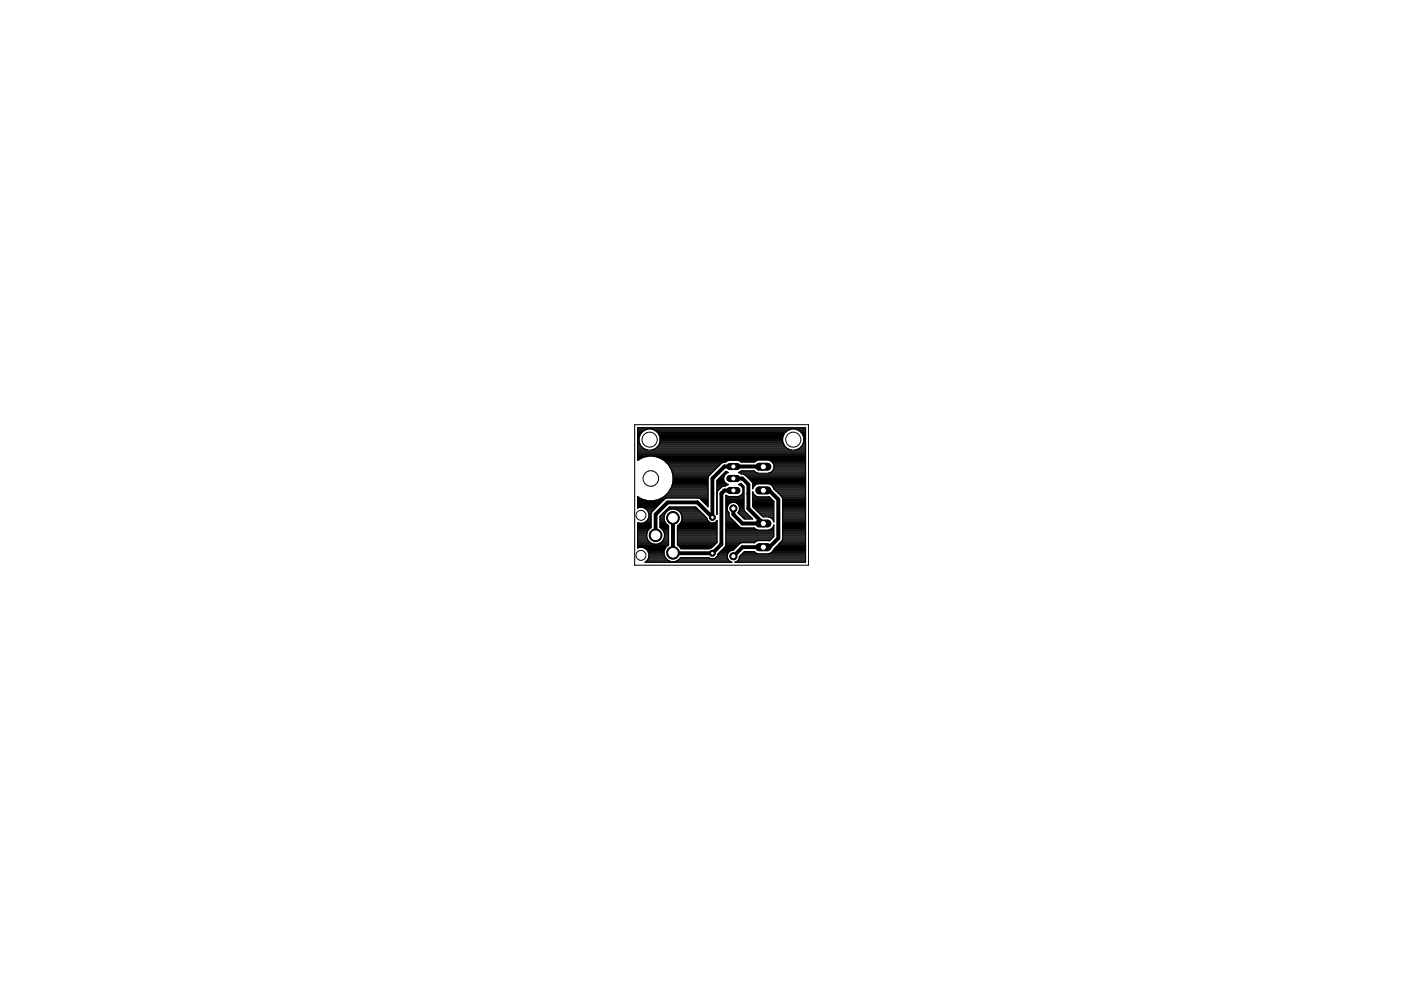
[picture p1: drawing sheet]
<svg xmlns="http://www.w3.org/2000/svg" width="297mm" height="210mm" viewBox="0 0 297 210" stroke-linecap="round" stroke-linejoin="round" font-family="sans-serif">
<path d="M161.8 99l-8.2-.1-2.6 2.6v8.2l-3.1-3.2h-6.4l-2.5 2.6v4.4M155.5 101.5h1.9l1.3 1.2v5.1l3.1 3.2h-4.4l-1.9-1.9v-1.3M155.5 104h-1.9l-.6 .6v10.8l-2 1.9-8.3-.1v-7.4M161.8 104h1.3l1.9 1.9v8.2l-1.9 1.9h-5.7l-1.9 1.9M161.8 116h.1" fill="none" stroke="#000" stroke-width=".83"/>
<g fill="none" stroke="#000" stroke-width=".25">
<path d="M135.2 95.4h35.6M135.2 97.4h.3M135.2 97.2h.7M135.2 97h1.2M135.2 96.8h2.1M135.2 96.5h35.6M135.2 96.3h35.6M135.2 96.1h35.6M135.2 95.9h35.6M135.2 95.7h35.6M135.2 95.2h1.5M135.2 95h1.2"/>
<path d="M135.2 94.8h.9M135.2 94.6h.7M135.2 94.3h.6M135.2 94.1h.5M135.2 93.9h.4M135.2 93.7h.3M135.2 93.4h.3M135.2 93.2h.3M135.2 93h.3M135.2 92.8h.3M135.2 92.5h.4M135.2 92.3h.5"/>
<path d="M135.2 92.1h.6M135.2 91.9h.7M135.2 91.7h.9M135.2 91.4h1.1M135.2 91.2h1.5M135.2 91h2M135.2 90.8h35.6M135.5 92.8a2.27 2.27 0 0 1 2.2-1.9 2.27 2.27 0 0 1 2.3 1.9M135.5 92.8v.9M135.5 93.7l.3 .8 .7 .6 .8 .3M138.2 91h29.5M138.7 96.8h32.1"/>
<path d="M138.7 95.2h28.5M138.7 91.2h28.5M139.1 95h27.7M139.1 91.4h27.7M139.3 94.8h27.3M139.3 91.7h27.3M139.5 97h31.3M139.6 94.6h26.8M139.6 91.9h26.7M139.7 94.3h26.5M139.7 92.1h26.5M139.8 94.1h26.3"/>
<path d="M139.8 92.3h26.3M139.9 93.9h26.2M139.9 92.5h26.1M140 92.8v.9M140 93.7l-.4 .8-.6 .6-.8 .3M140 93.7h25.9M140 93.4h25.9M140 93.2h25.9M140 93h25.9M140 92.8h25.9M140.1 97.2h30.7M140.4 97.4h30.4"/>
<path d="M140.8 97.7h13.6M141.1 97.9h12.8M141.3 98.1h11.8M141.5 98.3h11.4M141.7 98.6h10.9M141.8 98.6a4.7 4.7 0 0 0-6.6-1v-6.9h35.6v28.5h-15a1.2 1.2 0 0 0 1-1.2l1-1.1h2.1l.3 .3M141.8 98.6l.6 1M141.9 98.8h10.5M142 99h10.2M142.1 99.2h9.9M142.3 99.4h9.4M142.4 99.6l.3 1.2v1.3"/>
<path d="M142.4 99.7h9.1M142.5 99.9h8.8M156.6 97.7h3.8M157 97.9h3.1M163.2 97.7h7.6M163.6 97.9h7.2M163.7 99.9h7.1M163.8 98.1h7M163.9 99.7h6.9M164 98.3h6.8M164 99.4h6.8M164 98.6h6.8"/>
<path d="M164.1 99.2l-.2 .5-.9 .6h-2.3l-.8-.4h-2.8l-.5 .3 .5 .3 .8 .2 1.3 1.2M164.1 99.2a1.4 1.4 0 0 0-1.1-1.6h-2.3l-.7 .4h-2.9l-.6-.4h-2l-.7 .4-.7 .1-2.8 2.8-.2 .4v6.1M164.1 99.2h6.7M164.1 99h6.7M164.1 98.8h6.7M165.9 92.8v.9M165.9 92.8a2.27 2.27 0 0 1 2.3-1.9 2.27 2.27 0 0 1 2.2 1.9M165.9 93.7l.4 .8 .6 .6 .8 .3M168.7 91h2.1M169.2 95.2h1.6M169.2 91.2h1.6M169.6 95h1.2"/>
<path d="M169.6 91.4h1.2M169.8 94.8h1M169.8 91.7h1M170 94.6h.8M170 91.9h.8M170.1 94.3h.7M170.1 92.1h.7M170.2 94.1h.6M170.2 92.3h.6M170.3 93.9h.5M170.3 92.5h.5M170.4 92.8v.9"/>
<path d="M170.4 93.7l-.3 .8-.7 .6-.8 .3M170.4 93.7h.4M170.4 93.4h.4M170.4 93.2h.4M170.4 93h.4M170.4 92.8h.4M135.2 116.1h6M135.2 115.4h6.6M135.2 107.4h4.1M135.2 115.8h6.2M135.2 115.6h6.4M135.2 115.2h2.9"/>
<path d="M135.2 115h2.6M135.2 114.7h2.4M135.2 114.5h2.2M135.2 114.3h2.1M135.2 114.1h2M135.2 113.9h1.9M135.2 113.6h1.9M135.2 113.4h1.9M135.2 113.2h1.9M135.2 113h2M135.2 112.8h2.1M135.2 112.5h2.2"/>
<path d="M135.2 112.3h2.3M135.2 112.1h2.6M135.2 111.9h2.8M135.2 111.6h2.8M135.2 111.4h2.8M135.2 111.2h2.8M135.2 111h2.8M135.2 107.6h.2M135.2 107.2h4.3M135.2 107h4.6M135.2 106.7h4.8M135.2 106.5h5"/>
<path d="M135.2 106.3h5.2M135.2 106.1h1.8M135.2 105.9h1M135.2 105.6h.6M135.2 105.4h.2M136.2 116.1l.7 .2 .4 .5 .3 .6M136.4 107.6h2.7M136.7 110.7h1.3M136.8 116.3h4.2M136.9 107.8l.4 .5M136.9 107.9h2M137 110.5h1"/>
<path d="M137.1 116.5h3.8M137.1 119h4.9M137.1 108.1h1.5M137.1 113.9l.3 .7 .5 .5 .7 .3M137.2 110.3h.8M137.3 116.7h3.5M137.3 118.7h4.3M137.3 108.3a1.69 1.69 0 0 1-.1 2.1 1.69 1.69 0 0 1-2 .4v5.4l.4-.1M137.3 108.3h1.1M137.4 117h3.4M137.4 110.1h.6M137.4 118.5h4"/>
<path d="M137.4 108.5h.8M137.5 117.2h3.3M137.5 109.9h.5M137.5 118.3h3.6M137.5 108.8h.6M137.6 109.6h.4M137.6 117.4h3.2M137.6 118.1h3.4M137.6 117.9h3.3M137.6 117.6h3.2M137.6 109.4h.4M137.6 109.2h.4"/>
<path d="M137.6 109h.4M138 111.8a1.85 1.85 0 0 0-.9 2.1M138.9 106.1h1.8M139.8 105.9h1.1M139.9 115.2h1.9M139.9 111.8a1.9 1.9 0 0 1 1 2.1M139.9 111.9h1.9M139.9 111.6h1.9M139.9 111.4h1.7M139.9 111.2h1.5M139.9 111h1.3M139.9 110.7h1.1"/>
<path d="M139.9 110.5h1M139.9 110.3h1M139.9 110.1h.9M139.9 109.9h.9M139.9 109.6h.9M140 109.4h.8M140.2 105.6h1M140.2 115h1.6M140.2 109.2h.7M140.2 112.1h1.6M140.4 114.7h1.4M140.4 109h.6"/>
<path d="M140.5 112.3h1.3M140.5 105.4h9.6M140.6 114.5h1.2M140.6 112.5h1.2M140.6 108.8h.5M140.7 114.3h1.1M140.7 112.8h1.1M140.8 114.1h1M140.8 113h1M140.9 108.5h.4M140.9 105.2a4.8 4.8 0 0 1-5.7 .1v2.4l1-.1 .7 .2M140.9 113.9l-.3 .7-.5 .5-.7 .3"/>
<path d="M140.9 113.9h.9M140.9 113.6h.9M140.9 113.4h.9M140.9 113.2h.9M140.9 105.2h9.2M141.1 108.3h.4M141.1 105h9M141.3 108.1h.6M141.4 104.8h8.7M141.5 107.9h6.4M141.6 104.5h8.5M141.6 111.4a1.92 1.92 0 0 1-.3-2.9 1.92 1.92 0 0 1 2.8 0 1.92 1.92 0 0 1-.3 2.9"/>
<path d="M141.6 111.4l.2 .1v4a1.91 1.91 0 0 0-.5 3 1.91 1.91 0 0 0 3-.2M141.8 107.6h5.9M141.8 104.3h8.3M141.9 104.1h8.2M142 103.9h8.1M142.2 103.7h7.9M142.3 103.4h7.8M142.4 103.2h7.7M142.5 103h7.6M142.5 100.1h8.6M142.5 102.8h7.6M142.6 100.3h8.3"/>
<path d="M142.6 102.5h7.5M142.6 100.5h8M142.6 102.3h7.5M142.7 100.8h7.7M142.7 102.1l-.3 1.2-.6 1.1-.9 .8M142.7 102.1h7.4M142.7 101.9h7.4M142.7 101.6h7.4M142.7 101.4h7.4M142.7 101.2h7.4M142.7 101h7.5M143.4 119h11.3"/>
<path d="M143.4 108.1h4.7M143.6 115.4h8M143.6 115.2h8.2M143.6 115h8.4M143.6 114.7h8.4M143.6 114.5h8.4M143.6 114.3h8.4M143.6 114.1h8.4M143.6 113.9h8.4M143.6 113.6h8.4M143.6 113.4h8.4M143.6 113.2h8.4"/>
<path d="M143.6 113h8.4M143.6 112.8h8.4M143.6 112.5h8.4M143.6 112.3h8.4M143.6 112.1h8.4M143.6 111.9h8.4M143.6 111.6h8.4M143.7 111.4h8.3M143.8 115.6h7.6M143.8 118.7h10.7M143.8 108.3h4.5M144 111.2h8"/>
<path d="M144 115.8h7.2M144 118.5h10.3M144.1 108.5h4.4M144.2 111h7.8M144.2 116.1h6.8M144.3 118.3h6.1M144.3 118.3h.1M144.3 108.8h4.5M144.4 116.3h6.1M144.4 110.7h6.1M144.4 109h4.6M144.4 110.5h5.9"/>
<path d="M144.5 109.2h4.7M144.5 110.3h5.6M144.6 109.4h4.8M144.6 110.1h5.3M144.6 109.9h5.3M144.6 109.6h5.1M148.2 105.6h1.9M148.5 105.9h1.6M148.8 106.1h1.3M149 106.3h1.1M149.2 106.5h.9M149.4 106.7h.7"/>
<path d="M149.6 107h.5M149.9 107.2h.2M149.9 109.9v.3l.7 .6h.9l.5-.5v4.7l-1.1 1.2h-.3l-.2 .2h-6l-.8-.9v-4l.2-.1M149.9 109.9l-2.4-2.4h-5.6l-2 2v2.3M150.1 107.4h.1M150.1 107.4l-1.7-1.7-.3-.1h-6.7l-.4 .1-2.8 2.8-.2 .4v2.9M151.6 110.7h.4M151.7 118.3h2.5M151.8 110.5h.2M151.9 118.1h2.3M152 101.9v7.2M152 109v.1"/>
<path d="M152 107.4h.1M152 109h.1M152 108.8h.1M152 108.5h.1M152 108.3h.1M152 108.1h.1M152 107.9h.1M152 107.6h.1M152 107.2h.1M152 107h.1M152 106.7h.1M152 106.5h.1"/>
<path d="M152 106.3h.1M152 106.1h.1M152 105.9h.1M152 105.6h.1M152 105.4h.1M152 105.2h.1M152 105h.1M152 104.8h.1M152 104.5h.1M152 104.3h.1M152 104.1h.2M152 103.9h.4"/>
<path d="M152 103.7h.6M152 103.4h.8M152 103.2h1.1M152 103h1.9M152 102.8h2.3M152 102.5h2M152 102.3h1.8M152 102.1h1.6M152 101.9h1.5M152.1 117.9h2.1M152.2 104.1l-.2 .3M152.2 117.6h2"/>
<path d="M152.2 101.6h1.2M152.3 117.4h2M152.4 101.4h1M152.5 117.2h1.9M152.6 101.2h.8M152.7 117h1.9M152.8 101h.7M153 116.7h2M153.1 103.2l-.9 .9M153.1 100.8h.5M153.2 116.5h2.4M153.3 100.5h.5"/>
<path d="M153.4 116.3h2.4M153.4 101.2l.2-.5 .8-.5-.5-.3-1.9 2M153.4 101.2a1.28 1.28 0 0 0 1 1.5l-.6 .4-.7 .1M153.5 100.3h.6M153.6 116.1h2.4M153.7 100.1h.5M153.8 115.8h2.5M153.9 115.6h2.6M153.9 105v10.6l-.1 .3-1.6 1.6v.3l-.7 .6h-.9l-.2-.1h-6.1M153.9 105h.1M153.9 105l.6 .3h2a1.31 1.31 0 0 0 1.1-1.3 1.31 1.31 0 0 0-1-1.3l.5-.2 .6 .6v4.9l.2 .4 1.7 1.6h-1.8l-1.4-1.3 .2-.2M153.9 115.4h2.8"/>
<path d="M153.9 107.4h.3M153.9 115.2h3.1M153.9 115h6.2M153.9 114.7h6.5M153.9 114.5h9.4M153.9 114.3h9.6M153.9 114.1h9.8M153.9 113.9h10.1M153.9 113.6h10.2M153.9 113.4h10.2M153.9 113.2h10.2M153.9 113h10.2"/>
<path d="M153.9 112.8h10.2M153.9 112.5h10.2M153.9 112.3h6.6M153.9 112.1h6.2M153.9 111.9h3.2M153.9 111.6h2.8M153.9 111.4h2.6M153.9 111.2h2.4M153.9 111h2.2M153.9 110.7h2M153.9 110.5h1.7M153.9 110.3h1.5"/>
<path d="M153.9 110.1h1.3M153.9 109.9h1.1M153.9 109.6h.8M153.9 109.4h.7M153.9 109.2h.7M153.9 109h.7M153.9 108.8h.7M153.9 108.5h.5M153.9 108.3h.4M153.9 108.1h.3M153.9 107.9h.3M153.9 107.6h.3"/>
<path d="M153.9 107.2h.4M153.9 107h.6M153.9 106.7h.8M153.9 106.5h1.3M153.9 106.3h3.8M153.9 106.1h3.8M153.9 105.9h3.8M153.9 105.6h3.8M153.9 105.4h3.8M153.9 105.2h.4M154.4 108.5l.2 .2 .1 .9 2.2 2.2 .3 .1h2.7l.8 .5h2.3l.5-.2 .4-.4 .2-.5v2.4l-1 1-2.4-.1-.8 .5h-2.7l-.3 .1-1.4 1.4a1.3 1.3 0 0 0-1.3 1.2 1.3 1.3 0 0 0 1 1.4h-18.4a1.64 1.64 0 0 0 .8-1.8M155.8 106.5h1.9"/>
<path d="M156.3 106.7h1.4M156.3 119h14.5M156.5 108.8h1.8M156.5 107h1.2M156.5 118.7h14.3M156.6 108.5h1.5M156.7 118.5h14.1M156.7 107.2h1M156.7 102.8h.7M156.7 108.3h1.1M156.7 109h1.8M156.7 105.2h1"/>
<path d="M156.7 107.4h1M156.8 118.3h14M156.8 108.1l-.2 .4M156.8 108.1a1.32 1.32 0 0 0-1.6-1.6 1.32 1.32 0 0 0-.8 2M156.8 118.1h14M156.8 108.1h1M156.8 107.9h.9M156.8 107.6h.9M156.8 100.1h3.3M156.9 100.3h3.7M156.9 117.9h13.9M157 109.2h1.7"/>
<path d="M157 102.5h.1M157.1 103h.5M157.1 105h.6M157.1 117.6h13.7M157.2 109.4h1.7M157.3 103.2h.4M157.3 104.8h.4M157.4 117.4h13.4M157.4 109.6h1.8M157.4 103.4h.3M157.4 104.5h.3M157.5 104.3h.2"/>
<path d="M157.5 103.7h.2M157.5 104.1h.2M157.5 103.9h.2M157.6 117.2h2.6M157.6 109.9h1.8M157.6 100.5h13.2M157.8 117h2.2M158 100.8h12.8M158.2 101h12.6M158.5 101.2h12.3M158.7 101.4h12.1M158.9 101.6h11.9"/>
<path d="M159.1 101.9h11.7M159.2 101.9l.4 .6M159.2 101.9h.1M159.4 102.1h11.4M159.5 102.3h11.3M159.6 102.5v1.1l.2-.4M159.6 104.3v3.1M159.6 104.3l.2 .5M159.6 107.4h4.5M159.6 107.2h4.5M159.6 107h4.5M159.6 106.7h4.5"/>
<path d="M159.6 106.5h4.5M159.6 106.3h4.5M159.6 106.1h4.3M159.6 105.9h4.1M159.6 105.6h3.8M159.6 105.4h3.6M159.6 105.2h.7M159.6 105h.4M159.6 104.8h.2M159.6 104.5h.1M159.6 104.3h.1M159.6 103.4h.1"/>
<path d="M159.6 103.2h.2M159.6 103h.4M159.6 102.8h.7M159.6 102.5h11.2M159.8 104.8l.4 .4 .5 .2 2.4-.1 1 1M159.8 103.2l.4-.4 .5-.2h2.3l.5 .2 .4 .4M159.8 107.6h4.3M160 107.9h4.1M160.2 117.2l.5 .2M160.3 108.1h3.8M160.5 108.3h3.6M160.7 108.5h3.4"/>
<path d="M160.9 108.8h3.2M161.1 109h3M161.4 109.2h2.7M161.6 109.4h2.5M163 100.3h7.8M163.1 109.6h1M163.2 112.3h.9M163.4 102.8h7.4M163.5 117.2h7.3M163.5 109.9h.6M163.5 100.1h7.3M163.6 112.1h.5"/>
<path d="M163.7 103h7.1M163.7 117h7.1M163.8 110.1h.3M163.8 111.9h.3M163.9 103.2l.2 .4 1.7 1.8 .1 .3v8.6l-.1 .4-1.8 1.7-.1 .4-.4 .4-.5 .2M163.9 103.2h6.9M163.9 116.7h6.9M163.9 111.6h.2M163.9 110.3h.2M164 103.4h6.8M164 116.5h6.8M164 110.5h.1"/>
<path d="M164 111.4h.1M164.1 106.3v4.4l-.2-.5-.4-.4-.5-.2h-1.2l-2.2-2.2M164.1 103.7h6.7M164.2 116.3h6.6M164.3 103.9h6.5M164.4 116.1h6.4M164.5 104.1h6.3M164.6 115.8h6.2M164.8 104.3h6M164.8 115.6h6M165 104.5h5.8M165.1 115.4h5.7"/>
<path d="M165.2 104.8h5.6M165.3 115.2h5.5M165.4 105h5.4M165.5 115h5.3M165.7 105.2h5.1M165.7 114.7h5.1M165.8 105.4h5M165.9 114.5h4.9M165.9 105.6h4.9M165.9 107.4h4.9M165.9 114.3h4.9M165.9 114.1h4.9"/>
<path d="M165.9 113.9h4.9M165.9 113.6h4.9M165.9 113.4h4.9M165.9 113.2h4.9M165.9 113h4.9M165.9 112.8h4.9M165.9 112.5h4.9M165.9 112.3h4.9M165.9 112.1h4.9M165.9 111.9h4.9M165.9 111.6h4.9M165.9 111.4h4.9"/>
<path d="M165.9 111.2h4.9M165.9 111h4.9M165.9 110.7h4.9M165.9 110.5h4.9M165.9 110.3h4.9M165.9 110.1h4.9M165.9 109.9h4.9M165.9 109.6h4.9M165.9 109.4h4.9M165.9 109.2h4.9M165.9 109h4.9M165.9 108.8h4.9"/>
<path d="M165.9 108.5h4.9M165.9 108.3h4.9M165.9 108.1h4.9M165.9 107.9h4.9M165.9 107.6h4.9M165.9 107.2h4.9M165.9 107h4.9M165.9 106.7h4.9M165.9 106.5h4.9M165.9 106.3h4.9M165.9 106.1h4.9M165.9 105.9h4.9"/>
</g>
<circle cx="155.5" cy="107.8" r=".76" fill="#000" stroke="#000" stroke-width=".21"/>
<circle cx="155.5" cy="107.8" r=".55" fill="#fff" stroke="#000" stroke-width=".21"/>
<circle cx="155.5" cy="117.9" r=".76" fill="#000" stroke="#000" stroke-width=".21"/>
<circle cx="155.5" cy="117.9" r=".55" fill="#fff" stroke="#000" stroke-width=".21"/>
<circle cx="139" cy="113.5" r="1.35" fill="#000" stroke="#000" stroke-width=".21"/>
<circle cx="139" cy="113.5" r="1.14" fill="#fff" stroke="#000" stroke-width=".21"/>
<circle cx="142.7" cy="109.8" r="1.35" fill="#000" stroke="#000" stroke-width=".21"/>
<circle cx="142.7" cy="109.8" r="1.14" fill="#fff" stroke="#000" stroke-width=".21"/>
<circle cx="142.7" cy="117.2" r="1.35" fill="#000" stroke="#000" stroke-width=".21"/>
<circle cx="142.7" cy="117.2" r="1.14" fill="#fff" stroke="#000" stroke-width=".21"/>
<path d="M161 116h1.7" fill="none" stroke="#000" stroke-width="1.7"/>
<circle cx="161.8" cy="116" r=".66" fill="#fff" stroke="#000" stroke-width=".21"/>
<path d="M161 111h1.7" fill="none" stroke="#000" stroke-width="1.7"/>
<circle cx="161.8" cy="111" r=".66" fill="#fff" stroke="#000" stroke-width=".21"/>
<path d="M161 104h1.7" fill="none" stroke="#000" stroke-width="1.7"/>
<circle cx="161.8" cy="104" r=".66" fill="#fff" stroke="#000" stroke-width=".21"/>
<path d="M161 99h1.7" fill="none" stroke="#000" stroke-width="1.7"/>
<circle cx="161.8" cy="99" r=".66" fill="#fff" stroke="#000" stroke-width=".21"/>
<circle cx="151" cy="117.3" r=".66" fill="#000" stroke="#000" stroke-width=".21"/>
<circle cx="151" cy="117.3" r=".4" fill="#fff" stroke="#000" stroke-width=".21"/>
<circle cx="151" cy="109.7" r=".66" fill="#000" stroke="#000" stroke-width=".21"/>
<circle cx="151" cy="109.7" r=".4" fill="#fff" stroke="#000" stroke-width=".21"/>
<path d="M154.7 104h1.6" fill="none" stroke="#000" stroke-width="1.5"/>
<circle cx="155.5" cy="104" r=".55" fill="#fff" stroke="#000" stroke-width=".21"/>
<path d="M154.7 101.5h1.6" fill="none" stroke="#000" stroke-width="1.5"/>
<circle cx="155.5" cy="101.5" r=".55" fill="#fff" stroke="#000" stroke-width=".21"/>
<path d="M154.7 98.9h1.6" fill="none" stroke="#000" stroke-width="1.5"/>
<circle cx="155.5" cy="98.9" r=".55" fill="#fff" stroke="#000" stroke-width=".21"/>
<g fill="none" stroke="#000" stroke-width=".21">
<path d="M134.6 90h36.8v29.8h-36.8z"/>
<circle cx="137.7" cy="93.2" r="1.6"/>
<circle cx="168.2" cy="93.2" r="1.6"/>
<circle cx="135.9" cy="109.3" r="1.06"/>
<circle cx="135.9" cy="117.8" r="1.06"/>
<circle cx="138" cy="101.5" r="1.65"/>
</g>
</svg>
